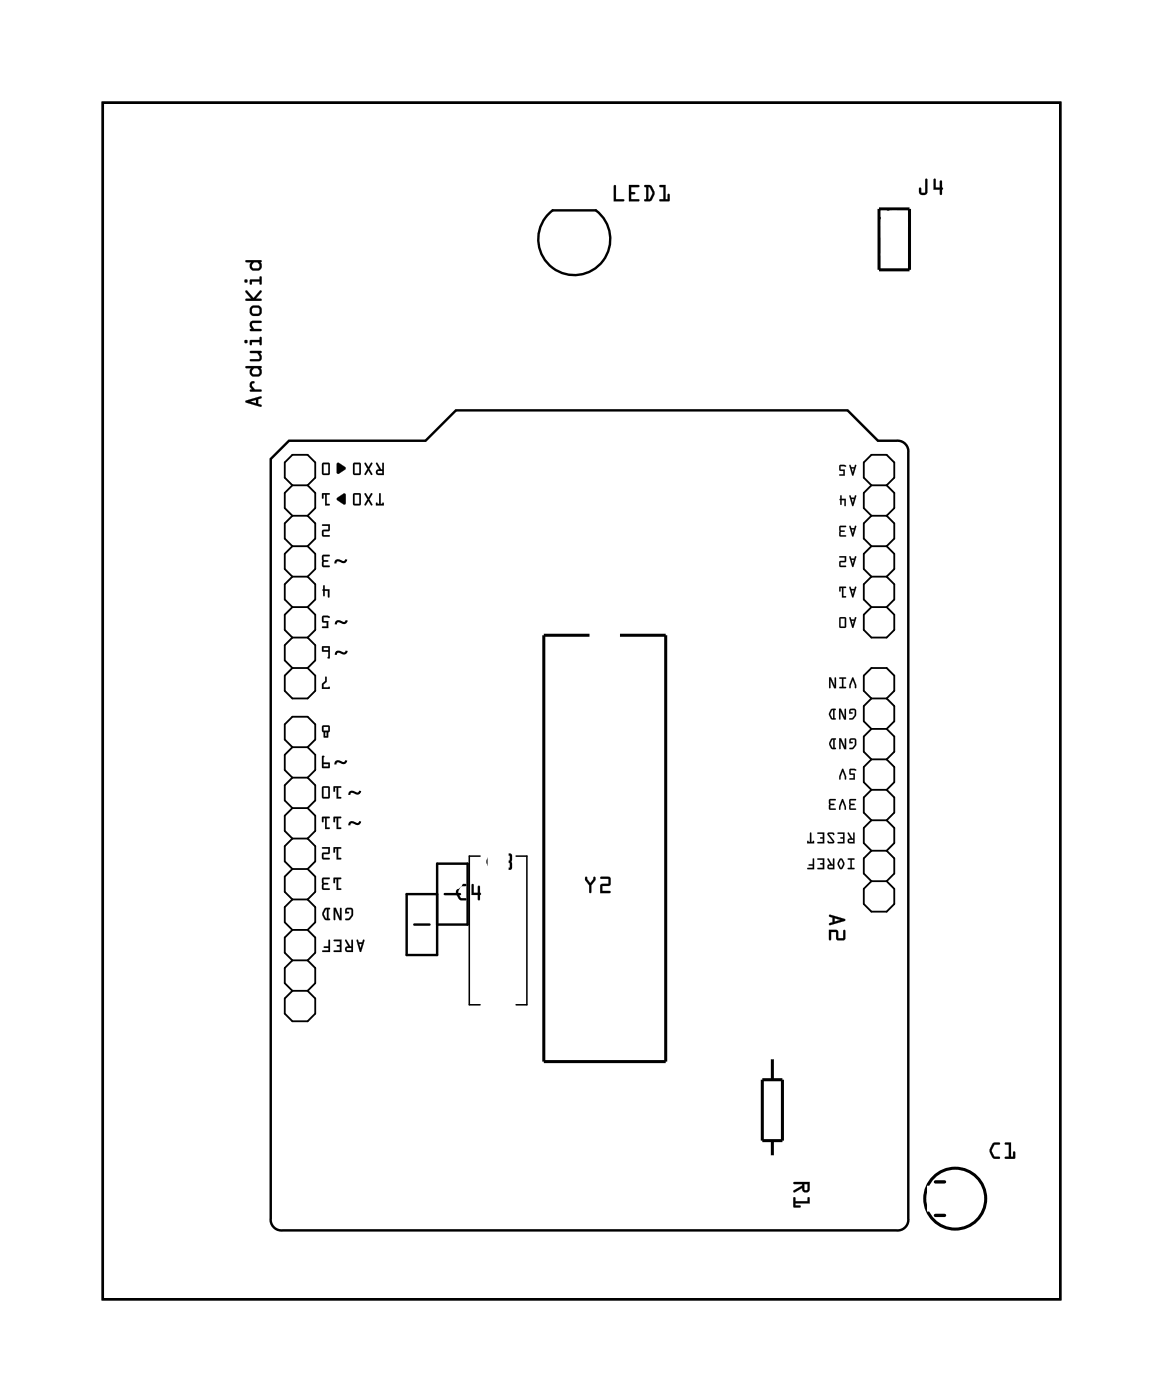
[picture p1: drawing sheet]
<svg xmlns="http://www.w3.org/2000/svg" width="97mm" height="117mm" viewBox="0 0 97 117" stroke-linecap="round" stroke-linejoin="round" font-family="sans-serif">
<path d="M8.6 8.6h79.8v99.8h-79.8zM49.7 17.5h-3.6a3 3 0 0 0-.5 4.5 3 3 0 0 0 4.5 0 3 3 0 0 0-.4-4.4M24.1 36.8h11.4l2.5-2.6h32.6l2.6 2.6h1.5a.9 .9 0 0 1 1 1v63.8a.9 .9 0 0 1-1 1h-51.1a.9 .9 0 0 1-1-1v-63.3zM34.5 77.1h1.3M36.4 74.6h-2.5v5.1h2.5v-7.7h2.6v5.1h-2.6M37.1 74.6h1.2" fill="none" stroke="#000" stroke-width=".2"/>
<path d="M8.6 8.6h79.8v99.8h-79.8z" fill="none" stroke="#000" stroke-width=".08"/>
<g fill="none" stroke="#000" stroke-width=".25">
<path d="M73.3 17.4h2.5v5.1h-2.5zM49.1 53h-3.8v35.5h10.2v-35.5h-3.8M63.5 90.1h1.7v5h-1.7zM64.4 88.2v1.9M64.4 95.1v1.4"/>
<circle cx="79.6" cy="100" r="2.54"/>
</g>
<path d="M78 98.6h.7M78 101.4h.7" fill="none" stroke="#000" stroke-width=".28"/>
<path d="M74.2 17.4l-.9 .9M40 71.4h-.9v12.4h.9M43 71.4h.9v12.4h-.9" fill="none" stroke="#000" stroke-width=".13"/>
<g fill="none" stroke="#000" stroke-width=".15">
<path d="M24.4 43h1.2M24.4 40.5h1.2M24.4 45.6h1.2M24.4 50.6h1.2M24.4 48.1h1.2M24.4 53.2h1.2M24.4 40.5l-.7-.7v-1.2l.7-.7h1.2l.7 .7v1.2l-.7 .7M24.4 55.7l-.7 .7v1.2l.7 .7h1.2l.7-.7v-1.2l-.7-.7M24.4 40.5l-.7 .6v1.3l.7 .6M24.4 43l-.7 .7v1.2l.7 .7M24.4 45.6l-.7 .6v1.3l.7 .6M24.4 48.1l-.7 .6v1.3l.7 .6"/>
<path d="M24.4 50.6l-.7 .7v1.2l.7 .7M24.4 53.2l-.7 .6v1.3l.7 .6M24.4 55.7h1.2M25.6 40.5l.7 .6v1.3l-.7 .6M25.6 43l.7 .7v1.2l-.7 .7M25.6 45.6l.7 .6v1.3l-.7 .6M25.6 48.1l.7 .6v1.3l-.7 .6M25.6 50.6l.7 .7v1.2l-.7 .7M25.6 53.2l.7 .6v1.3l-.7 .6M72.6 40.5l-.6-.7v-1.2l.6-.7h1.3l.6 .7v1.2l-.6 .7M72.6 40.5l-.6 .6v1.3l.6 .6M72.6 43l-.6 .7v1.2l.6 .7"/>
<path d="M72.6 45.6l-.6 .6v1.3l.6 .6M72.6 48.1l-.6 .6v1.3l.6 .6M72.6 50.6l-.6 .7v1.2l.6 .7h1.3l.6-.7v-1.2l-.6-.7M72.6 58.3l-.6-.7v-1.2l.6-.7h1.3l.6 .7v1.2l-.6 .7M72.6 58.3l-.6 .6v1.3l.6 .6M72.6 43h1.3M72.6 40.5h1.3M72.6 45.6h1.3M72.6 50.6h1.3M72.6 48.1h1.3M72.6 58.3h1.3M73.9 43l.6 .7v1.2l-.6 .7"/>
<path d="M73.9 40.5l.6 .6v1.3l-.6 .6M73.9 45.6l.6 .6v1.3l-.6 .6M73.9 48.1l.6 .6v1.3l-.6 .6M73.9 58.3l.6 .6v1.3l-.6 .6M24.4 62.3l-.7-.6v-1.3l.7-.6h1.2l.7 .6v1.3l-.7 .6M24.4 62.3l-.7 .7v1.2l.7 .7M24.4 64.9l-.7 .6v1.3l.7 .6M24.4 67.4l-.7 .6v1.3l.7 .6M24.4 69.9l-.7 .7v1.2l.7 .7M24.4 72.5l-.7 .6v1.3l.7 .6M24.4 75l-.7 .7v1.2l.7 .7M24.4 77.6l-.7 .6v1.3l.7 .6"/>
<path d="M24.4 77.6h1.2M24.4 75h1.2M24.4 69.9h1.2M24.4 72.5h1.2M24.4 67.4h1.2M24.4 62.3h1.2M24.4 64.9h1.2M25.6 62.3l.7 .7v1.2l-.7 .7M25.6 64.9l.7 .6v1.3l-.7 .6M25.6 67.4l.7 .6v1.3l-.7 .6M25.6 69.9l.7 .7v1.2l-.7 .7M25.6 72.5l.7 .6v1.3l-.7 .6"/>
<path d="M25.6 75l.7 .7v1.2l-.7 .7M25.6 77.6l.7 .6v1.3l-.7 .6M72.6 60.8l-.6 .6v1.3l.6 .6M72.6 63.3l-.6 .7v1.2l.6 .7M72.6 65.9l-.6 .6v1.3l.6 .6M72.6 68.4l-.6 .7v1.2l.6 .7M72.6 71l-.6 .6v1.3l.6 .6M72.6 73.5l-.6 .6v1.3l.6 .6h1.3l.6-.6v-1.3l-.6-.6M72.6 60.8h1.3M72.6 65.9h1.3M72.6 63.3h1.3M72.6 68.4h1.3"/>
<path d="M72.6 73.5h1.3M72.6 71h1.3M73.9 60.8l.6 .6v1.3l-.6 .6M73.9 63.3l.6 .7v1.2l-.6 .7M73.9 65.9l.6 .6v1.3l-.6 .6M73.9 68.4l.6 .7v1.2l-.6 .7M73.9 71l.6 .6v1.3l-.6 .6M24.4 82.6l-.7 .7v1.2l.7 .7h1.2l.7-.7v-1.2l-.7-.7M24.4 82.6h1.2M24.4 80.1l-.7 .6v1.3l.7 .6M24.4 80.1h1.2M25.6 80.1l.7 .6v1.3l-.7 .6"/>
</g>
<g fill="#000">
<path d="M28.1 38.7l.2-.1 .5 .5-.6 .4-.1-.1zM27 48.8l.1 .1v.2h.4l-.1 .7h-.1v-.5h-.2v.4h-.2v-.5zM26.9 41.1l.6 .1v.1h-.3v.7h.3v.2h-.4v-.9h-.1v.3h-.1zM27.1 56.5h.1v.3l-.2 .3v.2h.5v.2h-.7v-.5l.3-.2zM26.9 51.4h.4a.11 .11 0 0 1 .1 0 .11 .11 0 0 1 0 .1h-.4v.3h.4v.6h-.5v-.1l.3-.1v-.3h-.4zM26.9 46.3h.6l-.1 .1h-.4v.3l.4 .1-.4 .1v.3h.5v.1h-.5l-.2-.1zM26.9 43.8l.6-.1v.6h-.5v.3h.5v.2h-.5l-.2-.1 .1-.5h.5v-.3h-.5zM28.1 41.5l.5-.3h.2v.8l-.2 .1-.5-.4z"/>
<path d="M51.2 15.4l.1 .1v1.1h.6a.1 .1 0 0 1 .1 .1 .1 .1 0 0 1-.1 .1h-.7zM51.2 15.5v1.3h.8v-.2h-.7v-1.1zM52.4 15.4h.8a.1 .1 0 0 1 .1 .1 .1 .1 0 0 1-.1 .1h-.6v.4h.3a.1 .1 0 0 1 .1 .1 .1 .1 0 0 1-.1 .1h-.3v.4h.6a.1 .1 0 0 1 .1 .1 .1 .1 0 0 1-.1 .1h-.8zM52.4 15.4v1.4h.8v-.2h-.6v-.4h.3v-.1v-.1h-.3v-.4h.6l.1-.1zM53.7 15.4l.5 .1 .4 .6-.3 .6-.5 .1a.1 .1 0 0 1-.1-.1 .1 .1 0 0 1 .1-.1h.1v-1h-.2zM53.7 15.5v.1h.2v1h-.2v.1l.5 .1 .3-.5v-.4l-.3-.4zM54 15.6v1h.2l.2-.5-.2-.4zM54 15.6l.2 .1 .2 .4-.3 .5h-.1zM55 15.4h.5v1.2h.1v-.3a.1 .1 0 0 1 .1-.1 .1 .1 0 0 1 .1 .1v.5h-.8a.1 .1 0 0 1-.1-.1 .1 .1 0 0 1 .1-.1h.3v-1h-.3zM55 15.5v.1h.3v1h-.3v.1l.8 .1v-.6h-.1l-.1 .4h-.1v-1.2z"/>
<path d="M51.2 15.5h.1v1.1h.7v.2h-.8zM52.4 15.4l.9 .1-.1 .1h-.6v.4h.3v.1v.1h-.3v.4h.6v.2h-.8zM53.7 15.5h.5a.8 .8 0 0 1 .1 1.1l-.1 .2-.5-.1v-.1h.2v-1h-.2zM54 15.6v1h.1l.3-.5-.2-.4zM55 15.5l.5-.1v1.2h.1v-.4h.2v.6l-.8-.1v-.1h.3v-1h-.3z"/>
<path d="M77.1 14.9l.2 .1v1a.37 .37 0 0 1-.4 .3 .37 .37 0 0 1-.3-.3v-.3a.1 .1 0 0 1 .1-.1 .1 .1 0 0 1 .1 .1v.4h.3zM77.1 14.9v1.1l-.3 .1-.1-.4h-.1v.3a.35 .35 0 0 0 .3 .3 .35 .35 0 0 0 .4-.3v-1zM77.8 14.9l.2 .1v.6h.3v-.5a.1 .1 0 0 1 .1-.1 .1 .1 0 0 1 .1 .1v.5a.09 .09 0 0 1 .1 .1 .09 .09 0 0 1-.1 .1v.4a.1 .1 0 0 1-.1 .1 .1 .1 0 0 1-.1-.1v-.4h-.5zM77.8 14.9v.9h.5v.4l.2 .1v-.5l.1-.1h-.1v-.6h-.2v.6h-.3v-.7z"/>
<path d="M77.1 14.9l.2 .1v1a.36 .36 0 0 1-.4 .3 .36 .36 0 0 1-.3-.3v-.3l.1-.1 .1 .1v.4l.3-.1zM77.8 14.9l.2 .1v.6h.3v-.5h.2v.5l.1 .1-.1 .1v.5l-.2-.1v-.4h-.5z"/>
<path d="M20.5 33.4l1.3-.3v.1l-.3 .1v.4l.3 .1v.1h-.1l-1.2-.3zM20.5 33.4v.2l1.2 .3h.1l-.1-.1-.2-.1v-.4l.3-.1-.1-.1zM20.9 33.5l.4 .1v-.2zM20.8 33.5l.5-.2v.3zM20.9 31.9l.2-.1a.11 .11 0 0 1 .1 .1 .11 .11 0 0 1-.1 .1l-.1 .2 .2 .3h.5a.1 .1 0 0 1 .1 .1 .1 .1 0 0 1-.1 .1h-.8a.1 .1 0 0 1-.1-.1 .1 .1 0 0 1 .1-.1h.1l-.2-.2zM20.9 31.9l-.1 .4 .2 .2h-.1v.1h.9v-.1h-.6l-.2-.3v-.2l.2-.1zM20.5 30.6l1.2-.1a.1 .1 0 0 1 .1 .1 .1 .1 0 0 1-.1 .1l.1 .2-.1 .4-.2 .1h-.4l-.3-.3 .1-.4h-.4zM20.5 30.6v.1h.5l-.2 .4 .2 .3h.6l.2-.2v-.3l-.1-.2h.1v-.2zM21.1 30.7l-.1 .2 .1 .3h.5v-.3l-.1-.2zM21.1 30.7h.4l.1 .2v.3h-.6v-.3zM20.8 29.3h.9a.1 .1 0 0 1 .1 .1 .1 .1 0 0 1-.1 0 .4 .4 0 0 1-.1 .7h-.7a.1 .1 0 0 1-.1-.1 .1 .1 0 0 1 .1-.1l.7 .1v-.3l-.1-.3h-.6zM20.9 29.3v.1h.6l.1 .5v.1h-.7v.1h.7a.35 .35 0 0 0 .2-.5l-.2-.2h.2v-.1zM20.8 28.4h.8v-.2a.1 .1 0 0 1 .1-.1 .1 .1 0 0 1 .1 .1v.5a.1 .1 0 0 1-.1 .1 .1 .1 0 0 1-.1-.1v-.2h-.6v.2a.1 .1 0 0 1-.1 .1 .1 .1 0 0 1-.1-.1zM20.9 28.4v.4l.1-.1v-.2h.6l.1 .3 .1-.1v-.6l-.2 .1v.2zM20.4 28.5a.15 .15 0 0 1 .3 0 .15 .15 0 0 1-.3 0zM20.4 28.5a.13 .13 0 0 0 .2 0 .13 .13 0 0 0-.2 0zM20.9 26.8h.2h.6a.1 .1 0 0 1 .1 0 .1 .1 0 0 1-.1 .1h-.6l-.1 .3 .2 .2h.5a.1 .1 0 0 1 .1 .1 .1 .1 0 0 1-.1 .1h-.8a.1 .1 0 0 1-.1-.1 .11 .11 0 0 1 .2-.1l-.2-.3zM20.9 26.8l-.1 .3 .2 .3-.1 .1v.1h.9v-.1l-.6-.1-.2-.2v-.3h.8v-.1h-.7zM20.8 25.9a.51 .51 0 0 1 1 0 .51 .51 0 0 1-1 0zM20.8 25.9a.5 .5 0 0 0 1 0 .5 .5 0 0 0-1 0zM21 25.7v.3l.1 .1 .4 .1 .1-.1v-.4zM21 25.7h.5l.1 .1v.3l-.1 .1h-.4l-.1-.1zM20.5 24.2h.1l.5 .7 .5-.7a.1 .1 0 0 1 .2 0 .1 .1 0 0 1 0 .2l-.5 .5h.4a.1 .1 0 0 1 .1 .1 .1 .1 0 0 1-.1 .1h-1.2a.1 .1 0 0 1-.1-.1 .1 .1 0 0 1 .1-.1h.4l-.4-.5zM20.5 24.3v.1l.5 .5h-.5v.2l1.3-.1v-.1h-.5l.5-.5v-.2l-.7 .7-.5-.6zM20.8 23.3h.8v-.2a.1 .1 0 0 1 .1-.1 .1 .1 0 0 1 .1 .1v.6a.1 .1 0 0 1-.1 .1 .1 .1 0 0 1-.1-.1v-.2h-.6v.2a.1 .1 0 0 1-.1 .1 .1 .1 0 0 1-.1-.1zM20.9 23.3v.4h.1v-.2h.6l.1 .2h.1v-.6h-.2v.2zM20.4 23.4a.15 .15 0 0 1 .3 0 .15 .15 0 0 1-.3 0zM20.4 23.4a.13 .13 0 0 0 .2 0 .13 .13 0 0 0-.2 0zM20.5 21.7h1.2a.1 .1 0 0 1 .1 .1 .1 .1 0 0 1-.1 .1l.1 .2-.1 .4-.2 .1h-.4l-.3-.4 .1-.3h-.4zM20.5 21.7v.2h.5l-.2 .3 .2 .3h.6l.2-.2v-.2l-.1-.2 .1-.1v-.1zM21.1 21.9l-.1 .2 .1 .3h.5v-.3l-.1-.2zM21.1 21.9h.4l.1 .2v.3l-.6-.1v-.2z"/>
<path d="M20.5 33.4l1.3-.3v.1l-.3 .1v.4l.3 .1v.1h-.1l-1.2-.3zM20.9 33.5l.4 .1v-.2zM20.9 31.9l.2-.1a.1 .1 0 0 1 .1 .1 .1 .1 0 0 1-.1 .1l-.1 .2 .2 .3h.6v.1h-1v-.1h.2l-.2-.2zM20.5 30.6l1.3-.1v.2h-.1l.1 .2v.3l-.2 .2h-.6l-.2-.3 .1-.4h-.4zM21.1 30.7l-.1 .2v.3h.6v-.3l-.1-.2zM20.8 29.3h1v.1h-.1a.38 .38 0 0 1 .1 .4 .38 .38 0 0 1-.2 .3h-.8l.1-.1h.7v-.1l-.1-.5h-.6zM20.8 28.4h.8v-.2l.2-.1v.6l-.1 .1-.1-.3h-.6v.2l-.1 .1zM20.4 28.5a.14 .14 0 0 1 .2 0 .14 .14 0 0 1-.2 0zM20.9 26.8h.2h.7v.1h-.7l-.1 .1 .2 .4h.6v.2h-1v-.1l.2-.1-.2-.3zM20.8 25.9a.5 .5 0 0 1 1 0 .5 .5 0 0 1-1 0zM21 25.7v.4l.1 .1h.4l.1-.1v-.3l-.1-.1zM20.5 24.2l.1 .1 .5 .6 .7-.7v.2l-.5 .5h.5v.1l-1.3 .1v-.2h.4l-.4-.5zM20.8 23.3h.8v-.2h.2v.6h-.1l-.1-.2h-.6v.2h-.1zM20.4 23.4a.14 .14 0 0 1 .2 0 .14 .14 0 0 1-.2 0zM20.5 21.7h1.3v.1l-.1 .1 .1 .2v.3l-.2 .1h-.6l-.2-.3 .1-.3h-.4zM21.1 21.9l-.1 .2v.2l.6 .1v-.3l-.1-.2z"/>
<path d="M26.9 38.6h.5l.1 .1v.8l-.1 .1h-.4l-.2-.1zM27 38.7v.8h.4v-.8z"/>
<path d="M26.9 38.6h.5l.1 .1v.8l-.1 .1h-.4l-.2-.1zM26.9 38.6l-.1 .9 .2 .1h.4l.1-.1v-.8l-.1-.1zM27 38.7v.8h.4v-.8zM27 38.7h.4v.8h-.4z"/>
<path d="M28.1 38.6h.2l.5 .5-.6 .4-.1-.1zM28.1 38.6v.8l.1 .1 .6-.4z"/>
<path d="M31.4 38.6h.1l.3 .5h.1v-.5l.1 .1v.9h-.5a.24 .24 0 0 1-.2-.3 .24 .24 0 0 1 .3-.2zM31.5 39.3v.2h.4v-.2zM30.4 38.6h.1l.2 .4 .2-.4h.1l-.2 .5 .2 .4v.1l-.3-.4-.2 .4h-.1l.2-.5zM29.5 38.6h.4l.2 .1v.8l-.1 .1h-.4l-.2-.1zM29.6 38.7v.8h.3v-.8z"/>
<path d="M31.3 38.6h.2l.3 .5h.1v-.5l.1 .1v.9h-.5a.24 .24 0 0 1-.2-.3 .24 .24 0 0 1 .3-.2zM31.4 38.6l.2 .6a.23 .23 0 0 0-.3 .1 .23 .23 0 0 0 .2 .3h.5v-.9l-.1-.1v.6h-.1l-.3-.6zM31.5 39.3v.2h.4v-.2zM31.5 39.3h.4v.2h-.4zM30.4 38.6h.1l.2 .4 .2-.4h.1l-.2 .5 .2 .4v.1l-.3-.4-.2 .4h-.1l.2-.5zM30.4 38.6l.2 .5-.2 .5h.1l.2-.4 .3 .4v-.1l-.2-.4 .2-.5h-.1l-.2 .4-.2-.4zM29.5 38.6h.4l.2 .1v.8l-.1 .1h-.4l-.2-.1zM29.5 38.6l-.1 .9 .2 .1h.4l.1-.1v-.8l-.2-.1zM29.6 38.7v.8h.3v-.8zM29.5 38.7h.5v.8h-.5z"/>
<path d="M70.8 38.8h.1v.2h.3l.1-.2h.1l-.3 .9zM71 39.1l.1 .3 .1-.3zM70 38.8h.3a.1 .1 0 0 1 .2 0 .1 .1 0 0 1-.1 .1h-.3v.3h.3v.5h-.4v-.1h.3v-.3l-.3-.1z"/>
<path d="M70.8 38.8h.1v.2h.3l.1-.2h.1l-.3 .9-.1-.1zM70.8 38.8l.3 .9 .3-.9h-.1l-.1 .2h-.3v-.2zM71 39.1l.1 .3 .1-.3zM71 39.1h.2l-.1 .3zM70 38.8h.3h.2v.1h-.4v.3h.3v.5l-.5-.1h.1h.3v-.3l-.4-.1zM70 38.8v.4l.3 .1v.3h-.3v.1h.4v-.5h-.3v-.3h.3a.1 .1 0 0 0 .1-.1 .1 .1 0 0 0-.2 0z"/>
<path d="M26.9 48.8l.2 .1v.2h.4l-.1 .7h-.1v-.5h-.2v.4h-.2v-.4v-.1zM27 48.8l-.1 .4v.5h.2v-.4h.2v.5h.1l.1-.7-.4 .1v-.3z"/>
<path d="M26.9 53.9h.6v1h-.2l.1-.5-.6-.1zM27 54v.2h.4v-.2z"/>
<path d="M26.8 41.1l.7 .1v.1h-.3v.7h.3v.2h-.4v-.9h-.1v.3h-.1zM26.9 41.2v.4h.1v-.3h.1v.9l.3-.1v-.1h-.2v-.7h.2l.1-.1z"/>
<path d="M27.1 56.4l.1 .1v.3l-.2 .3v.2h.5v.2h-.7v-.5l.3-.2zM27.1 56.5v.3l-.3 .2v.5h.6v-.2h-.4v-.2l.2-.3v-.3z"/>
<path d="M26.8 53.9h.7v1h-.2l.1-.1v-.4l-.6-.1zM26.9 53.9l-.1 .4 .6 .1-.1 .5h.1l.1-1zM27 54v.2h.4v-.2zM27 54h.4v.2h-.4z"/>
<path d="M26.9 51.4l.4-.1a.12 .12 0 0 1 .1 .1 .12 .12 0 0 1 0 .1h-.4v.3h.4v.6h-.5v-.2h.3v-.3h-.4zM26.9 51.4l-.1 .4 .4 .1v.4h-.3h-.1l.6 .1v-.6h-.4v-.3h.4l.1-.1h-.2z"/>
<path d="M26.9 46.3h.6l-.1 .1h-.4v.3l.4 .1-.4 .1v.3h.5v.1h-.5l-.2-.1zM26.9 46.3l-.1 .9 .2 .1h.4v-.1h-.4v-.3l.4-.1-.4-.1v-.3h.4l.1-.1z"/>
<path d="M26.8 43.7h.7v.6h-.5v.3h.5v.2h-.5l-.2-.1 .1-.5h.5v-.3h-.5zM26.9 43.8v.1h.5v.3h-.5l-.1 .5 .2 .1h.4v-.2h-.4v-.3h.4l.1-.6z"/>
<path d="M28.1 41.5l.5-.3h.2v.8l-.2 .1-.5-.4zM28.1 41.5v.2l.5 .4 .2-.1v-.8h-.1z"/>
<path d="M31.6 41.1l.1 .1v.8l.3-.1v.3h-.7l.1-.3 .2 .1zM30.4 41.1l.1 .1 .2 .3 .2-.3h.1l-.2 .4 .2 .5v.1l-.3-.4-.2 .3h-.1l.2-.5zM29.5 41.2l.4-.1 .2 .1v.8l-.1 .2h-.4l-.2-.1zM29.6 41.3v.7h.3v-.7z"/>
<path d="M31.6 41.1l.1 .1v.8l.3-.1v.3h-.7l.1-.3 .2 .1zM31.6 41.2v.8h-.1l-.1-.1-.1 .3h.7l-.1-.3v.1h-.2v-.8zM30.4 41.1l.1 .1 .2 .3 .2-.3h.1l-.2 .4 .2 .5v.1l-.3-.4-.2 .3h-.1l.2-.5zM30.4 41.2l.2 .4-.2 .5h.1l.2-.3 .3 .3-.2-.5 .2-.4h-.1l-.2 .3-.2-.3zM29.5 41.2l.4-.1 .2 .1v.8l-.1 .2h-.4l-.2-.1zM29.5 41.2l-.1 .9 .2 .1 .4-.1 .1-.1v-.8l-.2-.1zM29.6 41.3v.7h.3v-.7zM29.5 41.3h.5v.7h-.5z"/>
<path d="M70.8 59.2l.4-.1 .1 .1a.57 .57 0 0 1-.5 .8v-.1h.2l.2-.2v-.4l-.3-.1v.2l.2 .1h-.3zM69.9 59.1h.2l.3 .7v-.6l.1-.1v.9h-.1l-.4-.7v.7h-.1zM69.3 59.2h.4h-.1v.7l.1 .1h-.4a.53 .53 0 0 1-.1-.8zM69.4 59.2l-.2 .4 .2 .3v-.7z"/>
<path d="M70.8 59.2l.4-.1 .1 .1v.5l-.2 .3h-.3l.2-.1 .2-.2v-.4l-.3-.1v.2h.1l.1 .1h-.3zM70.8 59.2v.3h.3l-.2-.1v-.2h.3v.4l-.2 .3-.2 .1 .3-.1a.6 .6 0 0 0 .1-.8zM69.9 59.1h.2l.3 .7v-.6l.1-.1v.9h-.1l-.3-.7v.7h-.2zM69.9 59.1v.9h.1v-.7l.4 .7h.1v-.9l-.1 .1v.6l-.3-.7zM69.3 59.2l.4-.1-.1 .1v.7h.1l-.1 .1h-.3l-.2-.3v-.2zM69.3 59.2l-.2 .2v.3l.2 .3h.3v-.1h-.1v-.7l.2-.1zM69.4 59.2l-.2 .4 .2 .3v-.7zM69.4 59.2v.7h-.1l-.1-.3z"/>
<path d="M71 56.5h.1l.3 .6-.1 .3-.2-.7-.2 .7h-.1v-.3zM70 56.5h.5v.1h-.2v.7h.2v.1h-.6l.1-.1h.2v-.7h-.2zM69.1 56.5h.2l.3 .7v-.6l.1-.1v.9h-.2l-.3-.7v.6l-.1 .1z"/>
<path d="M70.8 51.5h.1v.2h.3l.1-.2h.1l-.3 .9zM71 51.8l.1 .3 .1-.3zM70 51.5h.4h.1v.8l-.1 .1-.4-.1zM70.1 51.6v.7h.3v-.7z"/>
<path d="M70.8 48.9l.1 .1v.1h.3l.1-.1h.1l-.3 .8zM71 49.2l.1 .4 .1-.4zM70 48.9l.5 .1h-.2v.7h.2v.1h-.3v-.8h-.1v.3h-.1z"/>
<path d="M70.8 46.4h.1v.2h.3l.1-.2h.1l-.3 .9zM71 46.7l.1 .3 .1-.3zM70 46.4h.5v.5h-.4v.3h.4v.1l-.5-.1v-.4h.4v-.3h-.4z"/>
<path d="M70.8 43.9h.1v.1h.3l.1-.1h.1l-.3 .9zM71 44.2l.1 .3 .1-.3zM70 43.9h.5v.1h-.4v.2l.3 .1-.3 .1v.2h.4v.2l-.5-.1z"/>
<path d="M70.8 41.3h.1v.2h.3l.1-.2h.1l-.3 .9zM71 41.6l.1 .3 .1-.3zM70 41.3h.1v.3h.4v.6h-.1v-.5h-.3v.4h-.1v-.4z"/>
<path d="M71 56.5h.1l.3 .6-.1 .3h-.1l-.1-.7-.2 .7h-.1v-.3zM71 56.5l-.2 .6v.3h.1l.2-.7 .2 .7 .1-.3-.3-.6zM70 56.5h.5v.1h-.2v.7h.2v.1h-.6l.1-.1h.2v-.7h-.2zM70 56.5v.1h.2v.7l-.2 .1h.5v-.1h-.2v-.7l.2-.1zM69.1 56.5h.2l.3 .7v-.6l.1-.1v.9h-.2l-.3-.7v.6l-.1 .1zM69.1 56.5v.9l.1-.1v-.6l.3 .7h.2v-.9l-.1 .1v.6l-.3-.7z"/>
<path d="M70.8 51.5h.1v.2h.3l.1-.2h.1l-.3 .9-.1-.1zM70.8 51.5l.3 .9 .3-.9h-.1l-.1 .2h-.3v-.2zM71 51.8l.1 .3 .1-.3zM71 51.8h.2l-.1 .3zM70 51.5h.4h.1v.8v.1h-.4l-.2-.1zM70 51.5v.8l.4 .1 .1-.1v-.8h-.1zM70.1 51.6v.7h.3v-.7zM70.1 51.6h.3v.7h-.3z"/>
<path d="M70.8 48.9h.1v.2h.3l.1-.2 .1 .1-.3 .8h-.1zM70.8 48.9l.3 .9 .3-.8-.1-.1-.1 .2h-.3v-.1zM71 49.2l.1 .4 .1-.4zM71 49.2h.2l-.1 .4zM70 48.9l.5 .1h-.2v.7h.2v.1h-.3v-.8h-.1v.3h-.1zM70 48.9v.4h.1v-.3h.1v.8h.3v-.1h-.2v-.7h.2z"/>
<path d="M70.8 46.4h.1v.2h.3l.1-.2h.1l-.3 .9h-.1zM70.8 46.4l.3 .9 .3-.9h-.1l-.1 .2h-.3v-.2zM71 46.7l.1 .3 .1-.3zM71 46.7h.2l-.1 .3zM70 46.4h.5v.5h-.4v.3h.4v.1h-.4l-.2-.1 .1-.4h.4v-.3h-.4zM70 46.4v.1h.4v.3h-.4v.4l.5 .1v-.1h-.4v-.3h.4v-.5z"/>
<path d="M70.8 43.9h.1v.1h.3l.1-.1h.1l-.3 .9-.1-.1zM70.8 43.9l.3 .8 .3-.8h-.1l-.1 .2h-.3v-.2zM71 44.2l.1 .3 .1-.3zM71 44.2h.2l-.1 .3zM70 43.9h.5v.1h-.4v.2l.3 .1-.3 .1v.2h.4v.2h-.4l-.2-.1zM70 43.9v.8h.5v-.1h-.4v-.2l.3-.1-.3-.1v-.2h.4v-.1z"/>
<path d="M70.8 41.3h.1v.2h.3l.1-.2h.1l-.3 .9h-.1zM70.8 41.3l.3 .9 .3-.8-.1-.1-.1 .2h-.3v-.2zM71 41.6l.1 .3 .1-.3zM71 41.6h.2l-.1 .4zM70 41.3h.1v.3h.4v.6h-.1v-.5h-.3v.4h-.1v-.4zM70.1 41.3l-.1 .4v.4h.1v-.4h.3v.5h.1v-.6h-.4v-.3z"/>
<path d="M26.9 63.1h.1v.5h.5v.5l-.7-.1zM27 63.7v.2h.4v-.2z"/>
<path d="M26.9 60.5h.5l.1 .1v.3l-.1 .2-.1 .4h-.3v-.4l-.2-.2zM27 60.6v.3h.4v-.3zM27.1 61.1v.3h.1v-.3z"/>
<path d="M26.8 63l.2 .1v.5h.5v.5l-.7-.1zM26.9 63.1l-.1 .9 .6 .1 .1-.5h-.5v-.5zM27 63.7v.2h.4v-.2zM27 63.7h.4v.2h-.4z"/>
<path d="M26.9 60.5h.5l.1 .1v.3l-.1 .2-.1 .4h-.3v-.4l-.2-.2zM26.9 60.5l-.1 .4 .2 .2v.4h.3l.1-.4 .1-.2v-.3l-.1-.1zM27 60.6v.3h.4v-.3zM27 60.6h.4v.4h-.4zM27.1 61.1v.3h.1v-.3zM27.1 61.1h.1v.3h-.1z"/>
<path d="M27.8 73.2h.6v.1h-.2v.8h.2v.1h-.3v-.9h-.2v.3l-.1 .1zM26.9 73.2h.6l-.1 .1h-.4v.3l.4 .1-.4 .1v.3h.5v.1h-.5l-.2-.1z"/>
<path d="M27.8 70.7h.6v.1h-.2v.8h.2v.1h-.3v-.9h-.2v.3h-.1zM26.9 70.7h.6v.5h-.5v.4h.5v.1h-.5l-.2-.1 .1-.5h.5v-.3h-.5z"/>
<path d="M27.8 68.1l.6 .1h-.2v.8h.2v.1h-.3v-.9h-.2v.3l-.1 .1zM26.9 68.1l.6 .1h-.3v.8h.3v.1h-.4v-.9h-.1v.3l-.1 .1z"/>
<path d="M27.8 65.6h.6v.1h-.2v.8h.2v.1h-.3v-.9h-.2v.3h-.1zM26.9 65.6h.5l.1 .1v.8l-.1 .1h-.4l-.2-.1zM27 65.7v.8h.4v-.8z"/>
<path d="M27.8 73.2h.6v.1h-.2v.8h.2v.1h-.4l.1-.9h-.2v.3l-.1 .1zM27.8 73.2v.5l.1-.1v-.3h.2v.9h.3v-.1h-.2v-.8h.2v-.1zM26.9 73.2h.6l-.1 .1h-.4v.3l.4 .1-.4 .1v.3h.5v.1h-.5l-.2-.1zM26.9 73.2l-.1 .9 .2 .1h.4v-.1h-.4v-.3l.4-.1-.4-.1v-.3h.4l.1-.1z"/>
<path d="M27.8 70.7h.6v.1h-.2v.8h.2v.1h-.4l.1-.9h-.2v.3h-.1zM27.8 70.7v.4h.1v-.3h.2v.9h.3v-.1h-.2v-.8h.2v-.1zM26.8 70.7l.7-.1v.6h-.5v.4h.5v.1h-.5l-.2-.1 .1-.5h.5v-.3h-.5zM26.9 70.7v.1h.5v.3h-.5l-.1 .5 .2 .1h.4v-.1h-.4v-.4h.4l.1-.5z"/>
<path d="M27.8 68.1l.6 .1h-.2v.8h.2v.1l-.4 .1 .1-1h-.2v.3l-.1 .1zM27.8 68.1v.5l.1-.1v-.3h.2v.9h.3v-.1h-.2v-.8h.2zM26.8 68.1l.7 .1h-.3v.8h.3v.1l-.4 .1v-1h-.1v.3l-.1 .1zM26.9 68.1v.5l.1-.1v-.3h.1v.9h.3v-.1h-.2v-.8h.2h.1z"/>
<path d="M27.8 65.6h.6v.1h-.2v.8h.2v.1h-.4l.1-.9h-.2v.3h-.1zM27.8 65.6v.4h.1v-.3h.2v.9h.3v-.1h-.2v-.8h.2v-.1zM26.9 65.6h.5l.1 .1v.8l-.1 .1h-.4l-.2-.1zM26.9 65.6l-.1 .9 .2 .1h.4l.1-.1v-.8l-.1-.1zM27 65.7v.8h.4v-.8zM27 65.7h.4v.8h-.4z"/>
<path d="M28.8 75.8l.4-.1 .2 .1a.65 .65 0 0 1-.6 .9v-.1h.3l.2-.2v-.5h-.4v.2h.2l-.3 .1zM27.8 75.7h.2l.3 .8v-.7h.2v.9h-.2l-.4-.7v.7h-.1zM27 75.8l.4-.1 .1 .1h-.1v.8l.1 .1h-.4a.6 .6 0 0 1-.1-.9zM27.2 75.9l-.2 .3 .1 .4h.1v-.8z"/>
<path d="M28.8 75.8l.4-.1 .2 .1v.6l-.3 .3-.3 .1v-.1l.3-.1 .2-.2v-.5h-.4v.2h.2l-.3 .1zM28.8 75.8v.4l.3-.1h-.2v-.2l.3-.1 .1 .5-.2 .3h-.3v.1h.4a.68 .68 0 0 0 .1-1zM27.8 75.7h.2l.3 .8v-.7h.2v1h-.2l-.3-.8v.7h-.2zM27.8 75.7v1h.1v-.8l.4 .8h.2v-.9h-.2v.7l-.3-.8zM27 75.8l.2-.1 .3 .1h-.1v.8h.1v.1h-.4l-.2-.3v-.2zM27.1 75.8l-.2 .3v.3l.2 .3h.4v-.1h-.1v-.8h.1zM27.2 75.9l-.2 .3 .1 .4h.1v-.8zM27.2 75.9l.1-.1v.8h-.2l-.1-.3z"/>
<path d="M29.7 78.4h.1l.1 .2h.3l.1-.2h.1l-.3 1h-.1zM29.9 78.7l.1 .4 .2-.4zM28.8 78.4h.1l.3 .5h.1v-.5h.1v1h-.4a.24 .24 0 0 1-.2-.3 .24 .24 0 0 1 .2-.2zM28.9 79.1v.2h.4v-.2zM27.8 78.4h.7v1h-.7l.1-.1h.4v-.3l-.2-.1 .2-.1v-.3h-.5zM27.4 78.4h.1v1h-.6v-.1h.5v-.2l-.4-.1 .4-.1z"/>
<path d="M29.7 78.4h.1l.1 .2h.3l.1-.2h.1l-.3 1h-.1zM29.7 78.4l.3 1h.1l.3-1h-.1l-.1 .2h-.3l-.1-.2zM29.9 78.7l.2 .4 .1-.4zM29.9 78.7h.3l-.2 .4zM28.8 78.4h.1l.3 .5h.1v-.5h.1v1h-.4a.24 .24 0 0 1-.2-.3 .24 .24 0 0 1 .2-.2zM28.8 78.4l.2 .5a.23 .23 0 0 0-.2 .2 .23 .23 0 0 0 .2 .3h.4v-1h-.1v.5h-.1l-.3-.5zM28.9 79.1v.2h.4v-.2zM28.9 79.1h.4v.2h-.4zM27.8 78.4h.7v1h-.7l.1-.1h.4v-.3l-.2-.1 .2-.1v-.3h-.5zM27.8 78.4v.1h.5v.3l-.2 .1h.2v.4h-.4l-.1 .1h.7v-1zM27.4 78.4h.1v1h-.6v-.1h.5v-.2l-.4-.1v-.1h.4zM27.4 78.4v.5l-.4 .1 .4 .1v.2h-.5v.1h.6v-1z"/>
<path d="M38.3 73.8l.5-.1a.1 .1 0 0 1 .1 .1 .1 .1 0 0 1-.1 .1h-.4l-.2 .5 .2 .5h.4a.1 .1 0 0 1 .1 .1 .1 .1 0 0 1-.1 .1h-.5l-.3-.5v-.3zM38.3 73.8l-.3 .4a.83 .83 0 0 0 .4 .9h.4l.1-.1-.1-.1h-.4l-.2-.4v-.2l.2-.4h.4l.1-.1-.1-.1h-.3zM39.3 73.7l.2 .1v.7h.3v-.5a.1 .1 0 0 1 .1-.1 .1 .1 0 0 1 .1 .1v.5a.09 .09 0 0 1 .1 .1 .09 .09 0 0 1-.1 0v.4a.1 .1 0 0 1-.1 .1 .1 .1 0 0 1-.1-.1v-.4l-.5 .1zM39.3 73.8v.8h.5v.4l.1 .1 .1-.5h.1l-.1-.1v-.6h-.2v.6h-.3v-.7z"/>
<path d="M38.3 73.8l.2-.1 .4 .1-.1 .1h-.4l-.2 .5 .2 .5h.4l.1 .1-.1 .1a.6 .6 0 0 1-.8-.6v-.3zM39.3 73.8h.2v.7h.3v-.6h.2v.6l.1 .1h-.1l-.1 .5-.1-.1v-.4h-.5z"/>
<path d="M40.8 71.3l.5-.1a.1 .1 0 0 1 .1 .1 .1 .1 0 0 1-.1 .1h-.3l-.3 .5 .3 .5h.3a.1 .1 0 0 1 .1 .1 .1 .1 0 0 1-.1 .1l-.4-.1-.3-.4-.1-.3zM40.8 71.3l-.2 .4a.83 .83 0 0 0 .3 .8h.4h.1v-.1h-.5l-.2-.4v-.2l.2-.4h.5v-.1v-.1h-.4zM41.8 71.2h.7l.2 .2-.1 .5 .1 .5-.2 .2h-.6a.1 .1 0 0 1-.1-.1 .1 .1 0 0 1 .1-.1h.6v-.4h-.4a.1 .1 0 0 1-.1-.1 .1 .1 0 0 1 .1-.1l.4-.1v-.3h-.6zM41.8 71.2l.1 .2h.6v.4h-.5v.1l.5 .1v.4h-.6l-.1 .1h.8l.1-.1-.1-.5 .1-.6-.2-.1z"/>
<path d="M40.8 71.3l.2-.1h.4v.2h-.4l-.3 .5 .3 .5h.4v.1l-.1 .1a.6 .6 0 0 1-.7-.6v-.3zM41.8 71.2h.7l.2 .1-.1 .6 .1 .5-.1 .1h-.8l.1-.1h.6v-.4h-.5v-.1v-.1h.5v-.4h-.6z"/>
<path d="M48.8 73.1h.1v.2l.3 .4 .3-.4-.1-.1a.1 .1 0 0 1 .1-.1 .1 .1 0 0 1 .1 .1v.2l-.3 .4v.6a.1 .1 0 0 1-.1 .1 .1 .1 0 0 1-.1-.1v-.6l-.3-.4zM48.8 73.2v.2l.3 .4v.6l.1 .1 .1-.7 .3-.4v-.2h-.1v.1l-.3 .4-.3-.4v-.1zM50 73.1h.7l.2 .1-.1 .6-.6 .1v.4h.6a.1 .1 0 0 1 .1 .1 .1 .1 0 0 1-.1 .1h-.8l.1-.7 .6-.1v-.4h-.6zM50.1 73.2v.1h.6v.4l-.6 .1-.1 .7h.8v-.2h-.6v-.4l.6-.1 .1-.6-.2-.1z"/>
<path d="M48.8 73.2h.1v.1l.3 .4 .3-.4v-.1h.1v.2l-.3 .4-.1 .7-.1-.1v-.6l-.3-.4zM50 73.2l.7-.1 .2 .1-.1 .6-.6 .1v.4h.6v.2h-.8l.1-.7 .6-.1v-.4h-.6z"/>
<path d="M69.1 76.3l1.3 .3v.2l-1.3 .4v-.2l.3-.1v-.4h-.3zM69.6 76.6v.3l.4-.2zM69.1 77.6h.7l.1 .7h.4v-.7h.1v.7l-.1 .1h-.5l-.1-.1v-.6h-.4v.6l-.2 .1z"/>
<path d="M69.1 76.3l1.3 .3 .1 .2-1.4 .4v-.2l.3-.1v-.4h-.3zM69.1 76.3l.1 .2h.2v.4l-.3 .1 .1 .2 1.2-.4v-.2zM69.6 76.6v.3l.4-.2zM69.6 76.6l.5 .1-.5 .2zM69.1 77.6h.7l.1 .7h.4v-.7a.1 .1 0 0 1 .1 0 .1 .1 0 0 1 .1 0v.7l-.2 .1h-.6v-.7h-.4v.6a.1 .1 0 0 1-.1 .1 .1 .1 0 0 1-.1-.1zM69.1 77.6v.8l.2-.1v-.6h.4v.6l.1 .1h.5l.1-.1v-.7h-.1v.7h-.5v-.7z"/>
<path d="M70.7 69.5h.1l.2 .4h.1v-.4h.1v.8h-.4a.21 .21 0 0 1-.2-.2 .21 .21 0 0 1 .3-.2zM70.8 70.1v.1h.3v-.2zM69.8 69.5l.6-.1v.9h-.6l.1-.1h.4v-.3h-.3l.3-.1v-.2l-.5-.1zM69 69.5l.4-.1 .1 .1v.2l-.1-.1h-.3l.4 .6v.1h-.4l-.1-.1v-.1l.1 .1h.3l-.4-.6zM68.1 69.5l.6-.1v.9h-.6l.1-.1h.4v-.3h-.3l.3-.1v-.2l-.4-.1zM67.5 69.5h.1v.7l.2-.1 .1 .2h-.6v-.2l.2 .1z"/>
<path d="M70.7 71.6h.5v.1h-.2v.7h.2v.1h-.6l.1-.1h.2v-.7h-.2zM70 71.6h.2l.2 .4-.3 .5h-.1l-.2-.4zM70.1 71.7l-.2 .3 .2 .4 .2-.4zM69 71.6h.1l.2 .5h.1v-.5l.1 .1v.8h-.4a.21 .21 0 0 1-.1-.2 .21 .21 0 0 1 .2-.2zM69.1 72.2v.2h.3v-.2zM68.1 71.6h.6v.9h-.6l.1-.1h.4v-.3l-.3-.1h.3v-.3h-.4zM67.8 71.6l.1 .1v.8h-.6v-.1h.4v-.2l-.3-.1h.3z"/>
<path d="M70.7 69.4l.1 .1 .2 .4h.1v-.4h.1v.8h-.4a.21 .21 0 0 1-.2-.2 .21 .21 0 0 1 .3-.2zM70.7 69.5l.2 .4a.21 .21 0 0 0-.3 .2 .21 .21 0 0 0 .2 .2h.4v-.8h-.1v.4h-.1l-.2-.4zM70.8 70.1v.1h.3v-.2zM70.8 70.1l.3-.1v.2h-.3zM69.8 69.4h.6v.9h-.6l.1-.1h.4v-.3h-.3l.3-.1v-.2h-.5zM69.8 69.5h.5v.3l-.3 .1h.3v.3h-.4l-.1 .1h.6v-.9zM69 69.5l.4-.1 .1 .1v.2l-.1-.1h-.3l.4 .6v.1h-.4l-.1-.1v-.1l.1 .1h.3l-.4-.5zM69 69.5v.1l.4 .6h-.3l-.1-.1v.1l.1 .1h.4v-.2l-.4-.5 .3-.1 .1 .1v-.1l-.1-.1zM68.1 69.4h.6v.9h-.6l.1-.1h.4v-.3h-.3l.3-.1v-.2h-.5zM68.1 69.5h.1h.4v.3l-.2 .1h.2v.3h-.4l-.1 .1h.6v-.9zM67.5 69.4l.1 .1v.7l.2-.1 .1 .2h-.6v-.2l.2 .1zM67.5 69.5v.7l-.2-.1v.2h.6l-.1-.2-.2 .1v-.7z"/>
<path d="M70.7 71.6h.5v.1h-.2v.7h.2v.1h-.6l.1-.1h.2v-.7h-.2zM70.7 71.6v.1h.2v.7l-.2 .1h.5v-.1h-.2v-.7l.2-.1zM70 71.6h.2l.2 .4v.2l-.3 .3h-.1l-.2-.4zM70 71.6l-.2 .5 .2 .3 .1 .1 .3-.3v-.2l-.2-.4zM70.1 71.7l-.2 .3 .2 .4 .2-.3zM70.1 71.7l.2 .3-.2 .4-.2-.4zM69 71.6h.1l.2 .5h.1v-.5l.1 .1v.8h-.4a.21 .21 0 0 1-.1-.2 .21 .21 0 0 1 .2-.2zM69 71.6l.2 .5a.21 .21 0 0 0-.2 .2 .21 .21 0 0 0 .1 .2h.4v-.8l-.1-.1v.5h-.1l-.2-.5zM69.1 72.2v.2h.3v-.2zM69.1 72.2h.3v.2h-.3zM68.1 71.6h.6v.9h-.6l.1-.1h.4v-.3l-.3-.1h.3v-.3h-.5zM68.1 71.6l.1 .1h.4v.3h-.2l.2 .1v.3h-.4l-.1 .1h.6v-.9zM67.7 71.6l.2 .1v.8h-.6v-.1h.4v-.2l-.3-.1h.3zM67.8 71.6l-.1 .5h-.3l.3 .1v.2h-.4v.1h.6l-.1-.8z"/>
<path d="M70.8 66.7h.5v.1h-.4v.2l.3 .1-.3 .1v.2h.4v.1h-.5zM70.2 66.6l.1 .1 .2 .6v.2h-.1l-.2-.6-.2 .6h-.1v-.2zM69.1 66.7h.6l-.1 .1h-.4v.2l.4 .1-.4 .1v.2h.4v.1h-.5z"/>
<path d="M70.8 66.7h.6l-.1 .1h-.4v.2l.3 .1-.3 .1v.2h.4v.2h-.4l-.1-.1zM70.8 66.7v.8h.5v-.1h-.4v-.2l.3-.1-.3-.1v-.2h.4v-.1zM70.2 66.6l.1 .1 .2 .6v.3l-.1-.1-.2-.6-.2 .6h-.1v-.2zM70.2 66.7l-.3 .6v.2h.1l.2-.7 .3 .7v-.2l-.2-.6zM69.1 66.7h.6l-.1 .1h-.4v.2l.4 .1-.4 .1v.2h.4v.2h-.4l-.1-.1zM69.1 66.7v.8h.5v-.1h-.4v-.2l.3-.1-.3-.1v-.2h.4l.1-.1z"/>
<path d="M70.8 64.2l.4-.1a.1 .1 0 0 1 .1 0 .1 .1 0 0 1 0 .2l-.4-.1v.3h.4v.5h-.5v-.1h.3v-.3h-.3zM70.2 64.1l.1 .1 .2 .6v.2h-.1l-.2-.7-.1 .7h-.2v-.2z"/>
<path d="M70.8 61.6h.4l.2 .1a.57 .57 0 0 1-.6 .8v-.1h.2l.2-.3v-.3l-.3-.1v.2l.2 .1h-.3zM69.9 61.6h.2l.3 .7v-.7h.1v.9h-.1l-.3-.7v.6l-.2 .1zM69.3 61.6h.4l-.1 .1v.7l.1 .1h-.4a.53 .53 0 0 1-.1-.8zM69.4 61.7l-.2 .3 .2 .4v-.7z"/>
<path d="M70.8 64.1h.4l.2 .1-.1 .1-.4-.1v.3h.4v.5h-.5v-.1h.3v-.3h-.3zM70.8 64.2v.4h.3v.3h-.3v.1h.5v-.5h-.4v-.3l.4 .1a.1 .1 0 0 0 0-.2 .1 .1 0 0 0-.1 0zM70.2 64.1l.1 .1 .2 .6v.2h-.1l-.2-.7-.1 .7h-.2v-.2zM70.2 64.2l-.3 .6 .1 .2h.1l.1-.7 .3 .7v-.2l-.2-.6z"/>
<path d="M70.8 61.6h.4l.2 .1v.4l-.3 .4-.3-.1h.2l.2-.3v-.4h-.3v.2h.1l.1 .1h-.3zM70.8 61.6v.4h.3l-.2-.1v-.2h.3l.1 .4-.3 .3h-.2h.4a.6 .6 0 0 0 .1-.8zM69.9 61.6h.2l.3 .7v-.7h.1v.9h-.1l-.3-.7v.6l-.2 .1zM69.9 61.6l.1 .8h.1v-.6l.3 .7h.1v-.9h-.1v.7l-.3-.7zM69.3 61.6h.4l-.1 .1v.7h.1l-.1 .1h-.3l-.2-.3v-.2zM69.3 61.6l-.2 .3v.3l.2 .3h.3l.1-.1h-.1v-.7l.1-.1zM69.4 61.7l-.2 .3 .2 .4v-.7zM69.4 61.7h.1v.7l-.2-.1-.1-.2z"/>
<path d="M66.1 98.6h1.4v.6a.32 .32 0 0 1-.4 .3 .32 .32 0 0 1-.2-.4l-.7 .3-.1-.1 .8-.4v-.1h-.7zM67 98.8v.4l.2 .1 .1-.5zM66.1 99.9h.2v.3h1v-.3h.1l.1 .5h-1.2v.1h.4v.2h-.5z"/>
<path d="M66.1 98.6h1.4v.6a.32 .32 0 0 1-.4 .3 .32 .32 0 0 1-.2-.4l-.6 .4a.11 .11 0 0 1-.2-.1 .1 .1 0 0 1 .1-.1l.7-.4v-.1h-.7zM66.2 98.6v.1l.7 .1v.1l-.7 .4v.1l.7-.3a.31 .31 0 0 0 .2 .4 .31 .31 0 0 0 .4-.3v-.6zM67 98.8v.4l.2 .1 .1-.5zM67 98.8h.3v.5l-.3-.1zM66.1 99.9h.2v.3h1v-.3a.1 .1 0 0 1 .1-.1 .1 .1 0 0 1 .1 .1v.5h-1.2v.1h.4a.1 .1 0 0 1 0 .1 .1 .1 0 0 1 0 .1h-.6zM66.2 99.9v.8h.5v-.1l-.4-.1v-.1h1.2l-.1-.5h-.1v.3h-1v-.3z"/>
<path d="M82.7 95.4l.6-.1a.1 .1 0 0 1 .1 .1 .1 .1 0 0 1-.1 .1h-.4l-.2 .5 .2 .5h.4a.1 .1 0 0 1 .1 .1 .1 .1 0 0 1-.1 .1l-.5-.1-.3-.4v-.3zM82.7 95.4l-.2 .4a.83 .83 0 0 0 .4 .8h.4v-.1h-.4l-.2-.4v-.2l.2-.4h.4v-.1v-.1h-.4zM83.8 95.3h.5v1.2h.1v-.4a.1 .1 0 0 1 .1-.1 .1 .1 0 0 1 .1 .1v.5l-.8 .1a.1 .1 0 0 1-.1-.1 .1 .1 0 0 1 .1-.1h.3v-1h-.3zM83.8 95.3v.2h.3v1h-.3v.1h.8v-.6l-.2 .1v.4h-.1v-1.2z"/>
<path d="M82.7 95.4l.2-.1h.4v.2h-.4l-.2 .5 .2 .5h.4v.1v.1a.6 .6 0 0 1-.8-.6v-.3zM83.8 95.3h.5v1.2h.1v-.4l.2-.1v.6h-.9l.1-.1h.3v-1h-.3z"/>
</g>
<path d="M28.9 46.7l-.1 .1-.2 .1-.4-.2-.2 .1v.2M28.9 51.7l-.1 .2-.1 .1-.5-.2-.2 .1v.2M28.9 54.3l-.1 .1-.1 .1-.5-.1h-.2v.2M28.9 63.4l-.1 .2-.2 .1-.4-.2-.2 .1v.2M30 66v.1l-.2 .1-.5-.2-.1 .1-.1 .2M30 68.5v.2h-.2l-.5-.1h-.1l-.1 .2" fill="none" stroke="#000" stroke-width=".18"/>
<path d="M77.6 99.3h1.4v1.4h-1.4z" fill="#fff"/>
<path d="M77.6 99.3h1.4v1.4h-1.4z" fill="none" stroke="#fff" stroke-width=".76" stroke-linecap="butt"/>
<circle cx="78.3" cy="100" r=".7" fill="#fff"/>
<circle cx="78.3" cy="100" r=".7" fill="none" stroke="#fff" stroke-width=".76" stroke-linecap="butt"/>
<circle cx="80.9" cy="100" r=".7" fill="#fff"/>
<circle cx="80.9" cy="100" r=".7" fill="none" stroke="#fff" stroke-width=".76" stroke-linecap="butt"/>
<circle cx="47.9" cy="21.2" r=".6" fill="#fff"/>
<circle cx="47.9" cy="21.2" r=".6" fill="none" stroke="#fff" stroke-width=".65" stroke-linecap="butt"/>
<path d="M47.3 20.6h1.2v1.2h-1.2z" fill="#fff"/>
<path d="M47.3 20.6h1.2v1.2h-1.2z" fill="none" stroke="#fff" stroke-width=".65" stroke-linecap="butt"/>
<circle cx="47.9" cy="18.7" r=".6" fill="#fff"/>
<circle cx="47.9" cy="18.7" r=".6" fill="none" stroke="#fff" stroke-width=".65" stroke-linecap="butt"/>
<circle cx="64.4" cy="87.3" r=".7" fill="#fff"/>
<circle cx="64.4" cy="87.3" r=".7" fill="none" stroke="#fff" stroke-width=".76" stroke-linecap="butt"/>
<circle cx="64.4" cy="97.4" r=".7" fill="#fff"/>
<circle cx="64.4" cy="97.4" r=".7" fill="none" stroke="#fff" stroke-width=".76" stroke-linecap="butt"/>
<path d="M73.8 18h1.5v1.4h-1.5z" fill="#fff"/>
<path d="M73.8 18h1.5v1.4h-1.5z" fill="none" stroke="#fff" stroke-width=".76" stroke-linecap="butt"/>
<circle cx="74.5" cy="18.7" r=".74" fill="#fff"/>
<circle cx="74.5" cy="18.7" r=".74" fill="none" stroke="#fff" stroke-width=".76" stroke-linecap="butt"/>
<circle cx="74.5" cy="21.2" r=".74" fill="#fff"/>
<circle cx="74.5" cy="21.2" r=".74" fill="none" stroke="#fff" stroke-width=".76" stroke-linecap="butt"/>
<circle cx="73.3" cy="49.4" r=".66" fill="#fff"/>
<circle cx="73.3" cy="49.4" r=".66" fill="none" stroke="#fff" stroke-width=".61" stroke-linecap="butt"/>
<circle cx="73.3" cy="46.8" r=".66" fill="#fff"/>
<circle cx="73.3" cy="46.8" r=".66" fill="none" stroke="#fff" stroke-width=".61" stroke-linecap="butt"/>
<circle cx="73.3" cy="44.3" r=".66" fill="#fff"/>
<circle cx="73.3" cy="44.3" r=".66" fill="none" stroke="#fff" stroke-width=".61" stroke-linecap="butt"/>
<circle cx="73.3" cy="41.7" r=".66" fill="#fff"/>
<circle cx="73.3" cy="41.7" r=".66" fill="none" stroke="#fff" stroke-width=".61" stroke-linecap="butt"/>
<circle cx="73.3" cy="39.2" r=".66" fill="#fff"/>
<circle cx="73.3" cy="39.2" r=".66" fill="none" stroke="#fff" stroke-width=".61" stroke-linecap="butt"/>
<circle cx="25" cy="61.1" r=".66" fill="#fff"/>
<circle cx="25" cy="61.1" r=".66" fill="none" stroke="#fff" stroke-width=".61" stroke-linecap="butt"/>
<circle cx="25" cy="63.6" r=".66" fill="#fff"/>
<circle cx="25" cy="63.6" r=".66" fill="none" stroke="#fff" stroke-width=".61" stroke-linecap="butt"/>
<circle cx="25" cy="66.1" r=".66" fill="#fff"/>
<circle cx="25" cy="66.1" r=".66" fill="none" stroke="#fff" stroke-width=".61" stroke-linecap="butt"/>
<circle cx="25" cy="68.7" r=".66" fill="#fff"/>
<circle cx="25" cy="68.7" r=".66" fill="none" stroke="#fff" stroke-width=".61" stroke-linecap="butt"/>
<circle cx="25" cy="71.2" r=".66" fill="#fff"/>
<circle cx="25" cy="71.2" r=".66" fill="none" stroke="#fff" stroke-width=".61" stroke-linecap="butt"/>
<circle cx="25" cy="73.8" r=".66" fill="#fff"/>
<circle cx="25" cy="73.8" r=".66" fill="none" stroke="#fff" stroke-width=".61" stroke-linecap="butt"/>
<circle cx="25" cy="76.3" r=".66" fill="#fff"/>
<circle cx="25" cy="76.3" r=".66" fill="none" stroke="#fff" stroke-width=".61" stroke-linecap="butt"/>
<circle cx="25" cy="78.8" r=".66" fill="#fff"/>
<circle cx="25" cy="78.8" r=".66" fill="none" stroke="#fff" stroke-width=".61" stroke-linecap="butt"/>
<circle cx="25" cy="81.4" r=".66" fill="#fff"/>
<circle cx="25" cy="81.4" r=".66" fill="none" stroke="#fff" stroke-width=".61" stroke-linecap="butt"/>
<circle cx="25" cy="83.9" r=".66" fill="#fff"/>
<circle cx="25" cy="83.9" r=".66" fill="none" stroke="#fff" stroke-width=".61" stroke-linecap="butt"/>
<circle cx="25" cy="39.2" r=".66" fill="#fff"/>
<circle cx="25" cy="39.2" r=".66" fill="none" stroke="#fff" stroke-width=".61" stroke-linecap="butt"/>
<circle cx="25" cy="41.7" r=".66" fill="#fff"/>
<circle cx="25" cy="41.7" r=".66" fill="none" stroke="#fff" stroke-width=".61" stroke-linecap="butt"/>
<circle cx="25" cy="44.3" r=".66" fill="#fff"/>
<circle cx="25" cy="44.3" r=".66" fill="none" stroke="#fff" stroke-width=".61" stroke-linecap="butt"/>
<circle cx="25" cy="46.8" r=".66" fill="#fff"/>
<circle cx="25" cy="46.8" r=".66" fill="none" stroke="#fff" stroke-width=".61" stroke-linecap="butt"/>
<circle cx="25" cy="49.4" r=".66" fill="#fff"/>
<circle cx="25" cy="49.4" r=".66" fill="none" stroke="#fff" stroke-width=".61" stroke-linecap="butt"/>
<circle cx="25" cy="51.9" r=".66" fill="#fff"/>
<circle cx="25" cy="51.9" r=".66" fill="none" stroke="#fff" stroke-width=".61" stroke-linecap="butt"/>
<circle cx="25" cy="54.4" r=".66" fill="#fff"/>
<circle cx="25" cy="54.4" r=".66" fill="none" stroke="#fff" stroke-width=".61" stroke-linecap="butt"/>
<circle cx="25" cy="57" r=".66" fill="#fff"/>
<circle cx="25" cy="57" r=".66" fill="none" stroke="#fff" stroke-width=".61" stroke-linecap="butt"/>
<circle cx="73.3" cy="72.2" r=".66" fill="#fff"/>
<circle cx="73.3" cy="72.2" r=".66" fill="none" stroke="#fff" stroke-width=".61" stroke-linecap="butt"/>
<circle cx="73.3" cy="74.8" r=".66" fill="#fff"/>
<circle cx="73.3" cy="74.8" r=".66" fill="none" stroke="#fff" stroke-width=".61" stroke-linecap="butt"/>
<circle cx="73.3" cy="69.7" r=".66" fill="#fff"/>
<circle cx="73.3" cy="69.7" r=".66" fill="none" stroke="#fff" stroke-width=".61" stroke-linecap="butt"/>
<circle cx="73.3" cy="67.1" r=".66" fill="#fff"/>
<circle cx="73.3" cy="67.1" r=".66" fill="none" stroke="#fff" stroke-width=".61" stroke-linecap="butt"/>
<circle cx="73.3" cy="64.6" r=".66" fill="#fff"/>
<circle cx="73.3" cy="64.6" r=".66" fill="none" stroke="#fff" stroke-width=".61" stroke-linecap="butt"/>
<circle cx="73.3" cy="62.1" r=".66" fill="#fff"/>
<circle cx="73.3" cy="62.1" r=".66" fill="none" stroke="#fff" stroke-width=".61" stroke-linecap="butt"/>
<circle cx="73.3" cy="59.5" r=".66" fill="#fff"/>
<circle cx="73.3" cy="59.5" r=".66" fill="none" stroke="#fff" stroke-width=".61" stroke-linecap="butt"/>
<circle cx="73.3" cy="57" r=".66" fill="#fff"/>
<circle cx="73.3" cy="57" r=".66" fill="none" stroke="#fff" stroke-width=".61" stroke-linecap="butt"/>
<circle cx="73.3" cy="51.9" r=".66" fill="#fff"/>
<circle cx="73.3" cy="51.9" r=".66" fill="none" stroke="#fff" stroke-width=".61" stroke-linecap="butt"/>
<path d="M45.9 53.6h1.4v1.4h-1.4z" fill="#fff"/>
<path d="M45.9 53.6h1.4v1.4h-1.4z" fill="none" stroke="#fff" stroke-width=".76" stroke-linecap="butt"/>
<circle cx="46.6" cy="54.3" r=".7" fill="#fff"/>
<circle cx="46.6" cy="54.3" r=".7" fill="none" stroke="#fff" stroke-width=".76" stroke-linecap="butt"/>
<circle cx="54.2" cy="54.3" r=".7" fill="#fff"/>
<circle cx="54.2" cy="54.3" r=".7" fill="none" stroke="#fff" stroke-width=".76" stroke-linecap="butt"/>
<circle cx="46.6" cy="56.8" r=".7" fill="#fff"/>
<circle cx="46.6" cy="56.8" r=".7" fill="none" stroke="#fff" stroke-width=".76" stroke-linecap="butt"/>
<circle cx="54.2" cy="56.8" r=".7" fill="#fff"/>
<circle cx="54.2" cy="56.8" r=".7" fill="none" stroke="#fff" stroke-width=".76" stroke-linecap="butt"/>
<circle cx="46.6" cy="59.3" r=".7" fill="#fff"/>
<circle cx="46.6" cy="59.3" r=".7" fill="none" stroke="#fff" stroke-width=".76" stroke-linecap="butt"/>
<circle cx="54.2" cy="59.3" r=".7" fill="#fff"/>
<circle cx="54.2" cy="59.3" r=".7" fill="none" stroke="#fff" stroke-width=".76" stroke-linecap="butt"/>
<circle cx="46.6" cy="61.9" r=".7" fill="#fff"/>
<circle cx="46.6" cy="61.9" r=".7" fill="none" stroke="#fff" stroke-width=".76" stroke-linecap="butt"/>
<circle cx="54.2" cy="61.9" r=".7" fill="#fff"/>
<circle cx="54.2" cy="61.9" r=".7" fill="none" stroke="#fff" stroke-width=".76" stroke-linecap="butt"/>
<circle cx="46.6" cy="64.4" r=".7" fill="#fff"/>
<circle cx="46.6" cy="64.4" r=".7" fill="none" stroke="#fff" stroke-width=".76" stroke-linecap="butt"/>
<circle cx="54.2" cy="64.4" r=".7" fill="#fff"/>
<circle cx="54.2" cy="64.4" r=".7" fill="none" stroke="#fff" stroke-width=".76" stroke-linecap="butt"/>
<circle cx="46.6" cy="67" r=".7" fill="#fff"/>
<circle cx="46.6" cy="67" r=".7" fill="none" stroke="#fff" stroke-width=".76" stroke-linecap="butt"/>
<circle cx="54.2" cy="67" r=".7" fill="#fff"/>
<circle cx="54.2" cy="67" r=".7" fill="none" stroke="#fff" stroke-width=".76" stroke-linecap="butt"/>
<circle cx="46.6" cy="69.5" r=".7" fill="#fff"/>
<circle cx="46.6" cy="69.5" r=".7" fill="none" stroke="#fff" stroke-width=".76" stroke-linecap="butt"/>
<circle cx="54.2" cy="69.5" r=".7" fill="#fff"/>
<circle cx="54.2" cy="69.5" r=".7" fill="none" stroke="#fff" stroke-width=".76" stroke-linecap="butt"/>
<circle cx="46.6" cy="72" r=".7" fill="#fff"/>
<circle cx="46.6" cy="72" r=".7" fill="none" stroke="#fff" stroke-width=".76" stroke-linecap="butt"/>
<circle cx="54.2" cy="72" r=".7" fill="#fff"/>
<circle cx="54.2" cy="72" r=".7" fill="none" stroke="#fff" stroke-width=".76" stroke-linecap="butt"/>
<circle cx="46.6" cy="74.6" r=".7" fill="#fff"/>
<circle cx="46.6" cy="74.6" r=".7" fill="none" stroke="#fff" stroke-width=".76" stroke-linecap="butt"/>
<circle cx="54.2" cy="74.6" r=".7" fill="#fff"/>
<circle cx="54.2" cy="74.6" r=".7" fill="none" stroke="#fff" stroke-width=".76" stroke-linecap="butt"/>
<circle cx="46.6" cy="77.1" r=".7" fill="#fff"/>
<circle cx="46.6" cy="77.1" r=".7" fill="none" stroke="#fff" stroke-width=".76" stroke-linecap="butt"/>
<circle cx="54.2" cy="77.1" r=".7" fill="#fff"/>
<circle cx="54.2" cy="77.1" r=".7" fill="none" stroke="#fff" stroke-width=".76" stroke-linecap="butt"/>
<circle cx="46.6" cy="79.7" r=".7" fill="#fff"/>
<circle cx="46.6" cy="79.7" r=".7" fill="none" stroke="#fff" stroke-width=".76" stroke-linecap="butt"/>
<circle cx="54.2" cy="79.7" r=".7" fill="#fff"/>
<circle cx="54.2" cy="79.7" r=".7" fill="none" stroke="#fff" stroke-width=".76" stroke-linecap="butt"/>
<circle cx="46.6" cy="82.2" r=".7" fill="#fff"/>
<circle cx="46.6" cy="82.2" r=".7" fill="none" stroke="#fff" stroke-width=".76" stroke-linecap="butt"/>
<circle cx="54.2" cy="82.2" r=".7" fill="#fff"/>
<circle cx="54.2" cy="82.2" r=".7" fill="none" stroke="#fff" stroke-width=".76" stroke-linecap="butt"/>
<circle cx="46.6" cy="84.7" r=".7" fill="#fff"/>
<circle cx="46.6" cy="84.7" r=".7" fill="none" stroke="#fff" stroke-width=".76" stroke-linecap="butt"/>
<circle cx="54.2" cy="84.7" r=".7" fill="#fff"/>
<circle cx="54.2" cy="84.7" r=".7" fill="none" stroke="#fff" stroke-width=".76" stroke-linecap="butt"/>
<circle cx="46.6" cy="87.3" r=".7" fill="#fff"/>
<circle cx="46.6" cy="87.3" r=".7" fill="none" stroke="#fff" stroke-width=".76" stroke-linecap="butt"/>
<circle cx="54.2" cy="87.3" r=".7" fill="#fff"/>
<circle cx="54.2" cy="87.3" r=".7" fill="none" stroke="#fff" stroke-width=".76" stroke-linecap="butt"/>
<circle cx="37.7" cy="75.8" r=".59" fill="#fff"/>
<circle cx="37.7" cy="75.8" r=".59" fill="none" stroke="#fff" stroke-width=".73" stroke-linecap="butt"/>
<circle cx="37.7" cy="73.3" r=".59" fill="#fff"/>
<circle cx="37.7" cy="73.3" r=".59" fill="none" stroke="#fff" stroke-width=".73" stroke-linecap="butt"/>
<circle cx="37.7" cy="75.8" r=".59" fill="#fff"/>
<circle cx="37.7" cy="75.8" r=".59" fill="none" stroke="#fff" stroke-width=".73" stroke-linecap="butt"/>
<circle cx="37.7" cy="73.3" r=".59" fill="#fff"/>
<circle cx="37.7" cy="73.3" r=".59" fill="none" stroke="#fff" stroke-width=".73" stroke-linecap="butt"/>
<circle cx="35.2" cy="78.4" r=".59" fill="#fff"/>
<circle cx="35.2" cy="78.4" r=".59" fill="none" stroke="#fff" stroke-width=".73" stroke-linecap="butt"/>
<circle cx="35.2" cy="75.8" r=".59" fill="#fff"/>
<circle cx="35.2" cy="75.8" r=".59" fill="none" stroke="#fff" stroke-width=".73" stroke-linecap="butt"/>
<circle cx="35.2" cy="78.4" r=".59" fill="#fff"/>
<circle cx="35.2" cy="78.4" r=".59" fill="none" stroke="#fff" stroke-width=".73" stroke-linecap="butt"/>
<circle cx="35.2" cy="75.8" r=".59" fill="#fff"/>
<circle cx="35.2" cy="75.8" r=".59" fill="none" stroke="#fff" stroke-width=".73" stroke-linecap="butt"/>
<path d="M40.8 70.6h1.5v5.5h-1.5z" fill="#fff"/>
<path d="M40.8 70.6h1.5v5.5h-1.5z" fill="none" stroke="#fff" stroke-width=".25"/>
<path d="M40.8 79.2h1.5v5.5h-1.5z" fill="#fff"/>
<path d="M40.8 79.2h1.5v5.5h-1.5z" fill="none" stroke="#fff" stroke-width=".25"/>
</svg>
